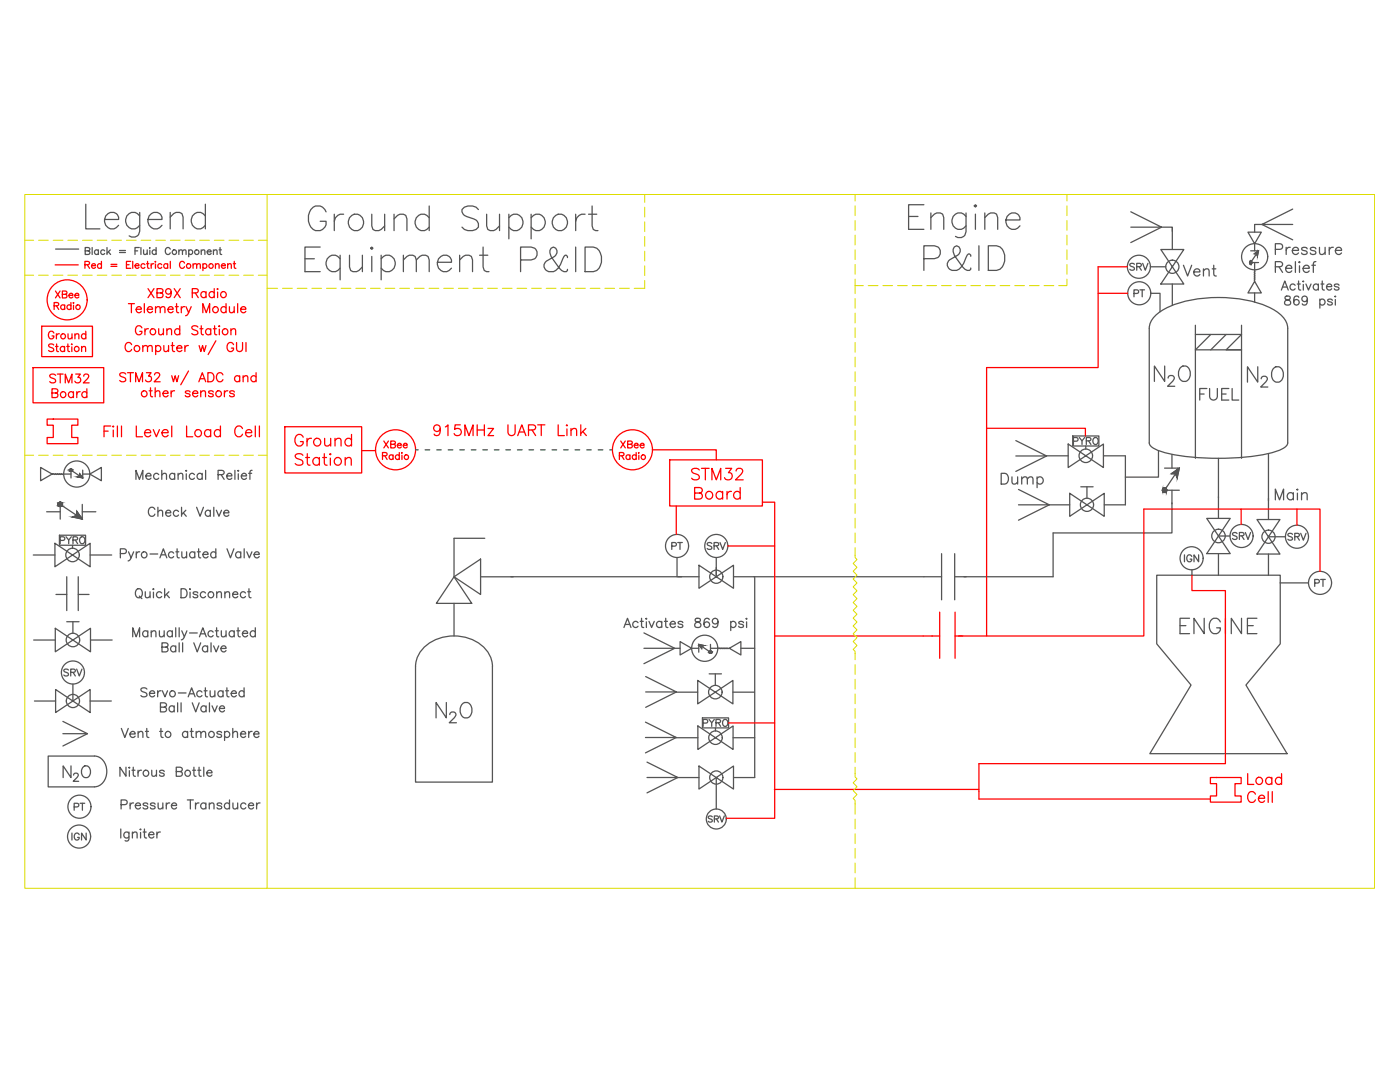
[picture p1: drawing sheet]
<svg xmlns="http://www.w3.org/2000/svg" width="279mm" height="216mm" viewBox="0 0 279 216" stroke-linecap="round" stroke-linejoin="round" font-family="sans-serif">
<defs><g id="words">
<text font-size="11" fill="#dd0" x="15.9" y="48.7">Legend</text>
<text font-size="6.6" fill="#545454" x="234.2" y="127.7">ENGINE</text>
<text font-size="6.2" fill="#545454" x="198.6" y="98.4">Dump</text>
<text font-size="5.7" fill="#545454" x="238.1" y="81.1">FUEL</text>
<g font-size="5.3" fill="#545454">
<text x="234.9" y="56.4">Vent</text>
<text x="253.3" y="100.9">Main</text>
</g>
<text font-size="5.3" fill="#f00" x="85.4" y="88.2">915MHz UART Link</text>
<g font-size="4.4" fill="#545454">
<text x="224.4" y="55">SRV</text>
<text x="225.1" y="60.3">PT</text>
<text x="213.1" y="90">PYRO</text>
<text x="10.9" y="109.7">PYRO</text>
<text x="133" y="110.8">PT</text>
<text x="140.1" y="110.8">SRV</text>
<text x="235.3" y="113.2">IGN</text>
<text x="244.8" y="109">SRV</text>
<text x="255.8" y="109">SRV</text>
<text x="261.1" y="118.2">PT</text>
<text x="11.6" y="136.2">SRV</text>
<text x="139" y="146">PYRO</text>
<text x="13.4" y="163">PT</text>
<text x="13.1" y="169">IGN</text>
</g>
<text font-size="4" fill="#545454" x="140.1" y="165.1">SRV</text>
</g></defs>
<!-- layer: Plumbing -->
<g fill="none" stroke="#545454" stroke-width=".25">
<path d="M11.1 49.7h4.6M60.9 51.6h1.8M63.9 49.3h-3v4.9h3M65.1 42.3a1.71 1.71 0 0 0-1.7-1.3 1.71 1.71 0 0 0-1.6 1.3 2.76 2.76 0 0 0 1.2 3.7 1.67 1.67 0 0 0 2.1-1.8h-1.2M66.7 42.7v3.3M67.9 51.6a1.59 1.59 0 0 0-2.3-.3 1.59 1.59 0 0 0-.3 2.2 1.49 1.49 0 0 0 2.6 0M67.9 50.9v4.9M68.6 42.7a1.57 1.57 0 0 0-1.9 1.5M69.8 43.4a1.59 1.59 0 0 1 2.2-.3 1.59 1.59 0 0 1 .3 2.2 1.59 1.59 0 0 1-2.2 .4 1.59 1.59 0 0 1-.3-2.3zM69.8 50.9v2.4l.2 .7 .4 .2h.7l.5-.2 .7-.7M72.3 50.9v3.3M74.2 42.7v2.4l.2 .7 .5 .2h.7l.5-.2 .7-.7"/>
<path d="M74.2 49.3l.2 .2-.2 .3-.2-.3zM74.2 51.2v3M76.1 51.6a1.61 1.61 0 0 1 2.5-.1 1.61 1.61 0 0 1-.4 2.5 1.44 1.44 0 0 1-2.1-.5M76.1 50.9v4.9M76.8 42.7v3.3M78.6 43.7l.7-.7 .5-.3h.7l.5 .3 .2 .7v2.3M78.6 42.7v3.3M80.5 51.9l.7-.7 .5-.3h.7l.4 .3 .3 .7v2.3M80.5 50.9v3.3M83.1 51.9l.7-.7 .5-.3h.6l.5 .3 .3 .7v2.3M85.7 43.4a1.61 1.61 0 0 0-2.6-.1 1.61 1.61 0 0 0 .5 2.5 1.45 1.45 0 0 0 2.1-.5M85.7 41.1v4.9"/>
<path d="M87.3 52.3h2.8a1.36 1.36 0 0 0-1-1.4 1.36 1.36 0 0 0-1.6 .7 1.6 1.6 0 0 0 .4 2.3 1.6 1.6 0 0 0 2.2-.4M91.7 51.9l.7-.7 .5-.3h.7l.5 .3 .2 .7v2.3M91.7 50.9v3.3M95.5 41.8a2.15 2.15 0 0 0-3.3 0 1.27 1.27 0 0 0 .9 1.4l1.4 .5a1.34 1.34 0 0 1 1 1.6 2.17 2.17 0 0 1-3.3 0M95.7 50.9h1.7M96.4 49.3v4l.2 .7 .5 .2h.5M97.1 42.7v2.4l.3 .7 .4 .2h.7l.5-.2 .7-.7M99.7 42.7v3.3M101.6 43.4a1.62 1.62 0 0 1 2.8 .5 1.62 1.62 0 0 1-1.9 2.1l-.9-.7M101.6 42.7v5M103.9 51.9h2.1a1.29 1.29 0 0 0 1.2-1.3 1.29 1.29 0 0 0-1.2-1.3h-2.1v4.9M106 43.4a1.61 1.61 0 0 1 2.5-.1 1.61 1.61 0 0 1-.4 2.5 1.45 1.45 0 0 1-2.1-.5"/>
<path d="M106 42.7v5M110.4 43.4a1.59 1.59 0 0 1 2.3-.3 1.59 1.59 0 0 1 .3 2.2 1.59 1.59 0 0 1-2.2 .4 1.59 1.59 0 0 1-.4-2.3zM113.2 51.4v-.2l-.2-.3h-.2l-.2 .3a5 5 0 0 1-2.2 3h-.9a1.17 1.17 0 0 1-.9-.9 1.17 1.17 0 0 1 .4-1.2l1.7-.9a1.04 1.04 0 0 0 .5-1 1.04 1.04 0 0 0-.8-.9l-.4 .2a1.84 1.84 0 0 0 .4 2.4l1.7 2.1 .5 .2h.4l.2-.2v-.3M114.9 42.7v3.3M114.9 49.3v4.9M116.8 42.7a1.58 1.58 0 0 0-1.9 1.5M116.8 49.3h1.6a2.04 2.04 0 0 1 1.6 1.9 3 3 0 0 1-.9 2.8l-.7 .2h-1.6zM117.5 42.7h1.6M118.2 41.1v4l.2 .7 .5 .2h.4M181.3 43.2h1.9M184.4 40.9h-3.1v4.9h3.1M184.4 51.6h2.1a1.29 1.29 0 0 0 1.2-1.3 1.29 1.29 0 0 0-1.2-1.3h-2.1v5"/>
<path d="M185.8 43.4l.7-.7 .5-.2h.6l.5 .2 .2 .7v2.4M185.8 42.5v3.3M192.8 42.5v3.7a1.29 1.29 0 0 1-.8 1.2 1.29 1.29 0 0 1-1.3-.2M192.8 43.2a1.59 1.59 0 0 0-2.2-.4 1.59 1.59 0 0 0-.4 2.3 1.49 1.49 0 0 0 2.6 0M193.7 51.1v-.2l-.2-.2h-.2l-.3 .2a5 5 0 0 1-2.1 3.1h-.9a1.18 1.18 0 0 1-.9-.9 1.18 1.18 0 0 1 .4-1.3l1.7-.9a1.03 1.03 0 0 0 .4-1 1.03 1.03 0 0 0-.7-.9l-.4 .3a1.84 1.84 0 0 0 .4 2.3l1.7 2.1 .4 .3h.5l.2-.3v-.2M194.7 40.9l.2 .2-.2 .2-.3-.2zM194.7 42.7v3.1M195.4 49v5M196.5 43.4l.7-.7 .5-.2h.7l.5 .2 .2 .7v2.4M196.5 42.5v3.3M197.2 49h1.7a2.33 2.33 0 0 1 1.6 3.1 2.07 2.07 0 0 1-1.6 1.9h-1.7zM200.8 43.9h2.8a1.35 1.35 0 0 0-1-1.5 1.35 1.35 0 0 0-1.6 .8 1.59 1.59 0 0 0 .3 2.2 1.59 1.59 0 0 0 2.3-.3"/>
<path d="M225.7 42.3l6.1 3h-6.1M229.6 53.2h3.1M229.7 58.5h1.8v3.7M231.7 49.8l4.6 6.9h-4.6l4.6-6.9zM231.7 45.3h2.3v.9M231.8 45.3l-6.1 3.1M234 45.6v4.2M234 56.7v4.2M249.1 46.3h2.6l-1.3 2.3zM249.6 50h1.6M250.3 50.6l.9-.6-.3 1.1-.1-.4zM250.4 52.4l.1 1.7-.2 .2 .2 .2-.2 .2 .2 .2-.2 .2 .2 .2-.2 .2 .2 .2-.2 .2 1.4 2.6h-2.6l1.3-2.4"/>
<path d="M250.4 48.6v1.4M250.4 58.5v1.8M250.8 50.7l-1.2 1.7h1.6M251.8 44.8l6.2 3.1M251.9 44.8h-1.5v1.5M254.5 49.8h1a.56 .56 0 0 0 .5-.6 .56 .56 0 0 0-.5-.6h-1v2.2M254.5 53.2l1.3-.1a.5 .5 0 0 0 0-.8l-1.3-.1v2.2M255.2 53.2l.8 1.2M255.7 57.9l.7-1.8 .7 1.8M256 57.3h.8M256.5 59.2a.36 .36 0 0 0 .2 .6 .64 .64 0 0 1 .7 .2 .64 .64 0 0 1 0 .8l-.6 .1-.3-.2a.67 .67 0 0 1 0-.7 .67 .67 0 0 1 .7-.2 .36 .36 0 0 0 .2-.6zM256.6 53.5h1.2a.66 .66 0 0 0-.9-.5 .66 .66 0 0 0-.2 1 .64 .64 0 0 0 1.1 0"/>
<path d="M256.7 49.4v1.4M257.5 49.4a.68 .68 0 0 0-.8 .6M257.9 50h1.2a.66 .66 0 0 0-.9-.6 .66 .66 0 0 0-.2 1.1 .66 .66 0 0 0 1.1 0M258 41.7l-6.2 3.1h6.2M258.5 56.9a.57 .57 0 0 0-.9-.1 .57 .57 0 0 0 0 .9 .57 .57 0 0 0 .9-.1M258.5 52.2v2.2M258.9 56.7h.6M259.2 56.1v1.4v.3l.4 .1M259.2 59.3a.54 .54 0 0 0-.8-.1 1.03 1.03 0 0 0 .4 1.7 .56 .56 0 0 0 .5-.6 .56 .56 0 0 0-.6-.5 .56 .56 0 0 0-.5 .5M259.3 52.2l.1 .1-.1 .1-.1-.1zM259.3 53v1.4M260 56.2h.2z"/>
<path d="M260.1 53.5h1.2a.66 .66 0 0 0-.9-.5 .66 .66 0 0 0-.2 1 .66 .66 0 0 0 1.1 0M260.1 56.8v1.1M260.6 56.7l.5 1.2 .5-1.2M260.9 49.7a.65 .65 0 0 0-1.1 0v.2a1.17 1.17 0 0 1 1.1 .5v.1a.65 .65 0 0 1-1.1 0M260.9 59.7a.56 .56 0 0 1-.8 .4 .56 .56 0 0 1-.2-.8 .56 .56 0 0 1 .9 0 1.65 1.65 0 0 1-.1 1.5 .53 .53 0 0 1-.8-.2M261.8 52.9h.7M262.6 49.7a.64 .64 0 0 0-1.1 0 1.17 1.17 0 0 0 1 .5l.1 .3a.64 .64 0 0 1-1.1 0M262.6 52.2l-.4 .1-.1 .3v1.8M263.1 56.9a.57 .57 0 0 0-.8-.1 .57 .57 0 0 0 0 .9 .57 .57 0 0 0 .8-.1M263.1 56.7v1.2M263.3 49.4l.1 1.3 .5 .1 .6-.4M263.4 59.9a.58 .58 0 0 1 .9-.1 .58 .58 0 0 1 0 .9 .58 .58 0 0 1-.9-.1"/>
<path d="M263.4 59.7v1.8M263.6 56.7h.6M263.9 56.1v1.4l.1 .3 .3 .1M264.5 49.4v1.4M264.7 57.2h1.1a.55 .55 0 0 0-.8-.5 .55 .55 0 0 0-.2 .9 .53 .53 0 0 0 1 0M265.3 49.4v1.4M265.9 59.9a.55 .55 0 0 0-.9 0v.2l.8 .3 .1 .2a.55 .55 0 0 1-.9 0M266.1 49.4a.68 .68 0 0 0-.8 .6M266.5 59.1v.1zM266.5 59.8v1.1M266.5 50h1.2a.66 .66 0 0 0-.9-.6 .66 .66 0 0 0-.2 1.1 .66 .66 0 0 0 1.1 0M267.2 56.9a.55 .55 0 0 0-.9 0l.1 .2 .7 .3 .1 .2a.53 .53 0 0 1-.9 0"/>
<path d="M230.3 63.3a15.4 15.4 0 0 1 9.5-3.8 24.5 24.5 0 0 1 14.7 2.5 4.7 4.7 0 0 1 2.5 3.5v22.9a2.37 2.37 0 0 1-1.9 1.5 45.2 45.2 0 0 1-17.3 1.3l-3.1-.4a13 13 0 0 1-4.8-1.6l-.4-.4-.1-.4v-22.9l.1-.8zM232.4 73v3.1l-2-3.1v3.1M233.1 75.4l.1-.3 .3-.2 .6 .1a.48 .48 0 0 1 .1 .7l-1.2 1.4h1.4M235.5 73.5a1.14 1.14 0 0 1 1.3-.4 1.14 1.14 0 0 1 .7 1.1 1.35 1.35 0 0 1-.3 1.5 1.35 1.35 0 0 1-1.4 .3 1.92 1.92 0 0 1-.3-2.5zM238.6 66.7h9.2l-3.1 3.1h3.1h-9.2l3-3.1M238.6 64.9v26.6M244.7 66.7l-3.1 3.1M247.8 64.9v26.6M251 73.2v3.1l-2-3.1v3.1M251.7 75.6l.1-.3 .3-.2 .6 .1a.47 .47 0 0 1 .1 .7l-1.2 1.3h1.4M254.1 73.6a1.13 1.13 0 0 1 1.3-.4 1.13 1.13 0 0 1 .7 1.2 1.34 1.34 0 0 1-.3 1.4 1.34 1.34 0 0 1-1.4 .3 1.91 1.91 0 0 1-.3-2.5zM10.4 94.6l-2.3-1.3v2.6l2.6-1.4 .2 .2 .2-.2 .2 .2 .2-.2 .1 .2 .2-.2 .2 .2 .2-.2 .2 .2 1.8-.1"/>
<path d="M15.9 95l-1.7-1.2v1.6M15.9 94.5l.6 .9-1-.2 .4-.2zM16.5 93.8v1.6M16.5 94.6h1.4M17.9 94.6l2.3-1.3v2.6zM27.1 95.7v-1.8l.7 1.8 .7-1.8v1.8M29.1 95h1a.56 .56 0 0 0-.7-.5 .56 .56 0 0 0-.2 .9 .55 .55 0 0 0 .9 0M31.7 94.7a.57 .57 0 0 0-.9-.1 .57 .57 0 0 0 0 .9 .57 .57 0 0 0 .9-.1M32.3 94.8l.4-.4 .4 .1 .1 1.2M32.3 93.9v1.8M34.9 94.7a.57 .57 0 0 0-.9-.1 .57 .57 0 0 0 0 .9 .57 .57 0 0 0 .9-.1M34.9 94.4v1.3"/>
<path d="M35.5 94.8l.5-.4 .4 .1 .1 1.2M35.5 94.4v1.3M37.2 93.9v.1zM37.2 94.5v1.2M38.8 94.7a.57 .57 0 0 0-.8-.1 .57 .57 0 0 0 0 .9 .57 .57 0 0 0 .8-.1M40.4 94.7a.57 .57 0 0 0-.9-.1 .57 .57 0 0 0 0 .9 .57 .57 0 0 0 .9-.1M40.4 94.4v1.3M41 93.9v1.8M43.5 94.7l1.1-.1 .1-.2-.1-.4-.3-.1h-.8v1.8M44.1 94.7l.6 1M45.3 95h1a.56 .56 0 0 0-.8-.5 .56 .56 0 0 0-.2 .9 .55 .55 0 0 0 1 0M46.9 93.9v1.8"/>
<path d="M47.6 93.9v.1zM47.6 94.5v1.2M48.2 95h1a.56 .56 0 0 0-.8-.5 .56 .56 0 0 0-.2 .9 .56 .56 0 0 0 1 0M49.6 94.4h.6M50.3 93.9h-.3l-.1 .3v1.5M202.7 87.9l6.2 3.1h-6.2M203.3 97.7l6.1 3h-6.1M208.9 91h4.3M208.9 91l-6.2 3.1M213.2 88.6l7 4.7v-4.7l-7 4.7zM213.5 98.4l6.9 4.6v-4.6l-6.9 4.6zM215.7 97.1h2.5"/>
<path d="M216.9 97.1v2.3M220.2 91h4.3M224.6 90.9v9.8h-4.2M231.2 89.9v5.3h-6.6M232.4 93.4h3M233.7 94.5l1.7-1.1-.5 1.9-.3-.7zM233.9 90.7v2.7M233.9 97.8v2.7M234.6 94.6l-2.2 3.2h3M243.2 91.5v11.9M253.1 90.5v13.2M6.6 110.7h4.4"/>
<path d="M9.3 102.1h2.7M11 108.4l7 4.7v-4.7l-7 4.7zM11.2 118.6h2.1M13.3 115.1v6.7M15.3 102.8l-3.3-2.2v3M15.3 102l1.1 1.6-1.9-.4 .8-.4zM15.6 115.1v6.7M15.6 118.6h2.2M16.4 100.6v3M16.4 102.1h2.7M18 110.7h4.3M24 110.5h.8a.48 .48 0 0 0 .4-.5 .48 .48 0 0 0-.4-.5h-.8v1.8"/>
<path d="M25.7 110.1l.5 1.2 .5-1.2M26.2 111.3l-.2 .4-.4 .2M27.2 117.7a.67 .67 0 0 1 .8-.2 .67 .67 0 0 1 .4 .7 .79 .79 0 0 1-.2 .8 .79 .79 0 0 1-.8 .2l-.4-.6zM27.2 110.1v1.2M27.8 118.9l.5 .6M27.9 110.1a.57 .57 0 0 0-.7 .5M29 118.1l.1 1.1 .4 .1 .4-.4M29.9 110.5h1.6M29.9 118.1v1.2M30.6 117.5v.1zM30.6 118.2v1.1M30.9 101.6a.67 .67 0 0 0-.7-.4 .67 .67 0 0 0-.6 .7 .75 .75 0 0 0 .2 1 .75 .75 0 0 0 1-.1l.1-.2"/>
<path d="M31.5 102.2l.4-.4 .5 .1 .1 1.1M31.5 101.2v1.8M31.9 111.3l.7-1.8 .7 1.8M32.2 110.7h.8M32.3 118.3a.58 .58 0 0 0-.9-.1 .58 .58 0 0 0 0 .9 .58 .58 0 0 0 .9-.1M32.9 117.5v1.8M33.1 102.3h1a.56 .56 0 0 0-.8-.4 .56 .56 0 0 0-.2 .9 .55 .55 0 0 0 1 0M33.2 118.6l.6 .7M33.7 118.1l-.8 .8M34.7 110.4a.57 .57 0 0 0-.9-.1 .57 .57 0 0 0 0 .8 .57 .57 0 0 0 .9 0M35.1 110.1h.6M35.3 109.5v1.5l.1 .2 .4 .1"/>
<path d="M35.6 102.1a.57 .57 0 0 0-.8-.1 .57 .57 0 0 0 0 .8 .57 .57 0 0 0 .8 0M36.1 117.5h.6a.96 .96 0 0 1 .6 .9 .96 .96 0 0 1-.6 .9h-.6zM36.2 101.2v1.8M36.3 110.1l.1 1.1 .4 .1 .4-.3M36.6 102.3l.6 .7M37.1 101.8l-.9 .9M37.2 110.1v1.2M37.9 117.5v.1zM37.9 118.2v1.1M38.9 110.4a.58 .58 0 0 0-.9-.1 .58 .58 0 0 0 0 .8 .58 .58 0 0 0 .9 0M38.9 110.1v1.2M39.2 101.2l.7 1.8 .7-1.8"/>
<path d="M39.4 110.1h.6M39.5 118.3a.55 .55 0 0 0-1 0l.3 .3 .6 .2 .1 .2a.55 .55 0 0 1-1 0M39.6 109.5v1.5l.1 .2 .4 .1M40.5 110.6h1a.55 .55 0 0 0-.8-.4 .55 .55 0 0 0-.1 .9 .53 .53 0 0 0 .9 0M41 118.3a.58 .58 0 0 0-.8-.1 .58 .58 0 0 0 0 .9 .58 .58 0 0 0 .8-.1M42 102.1a.57 .57 0 0 0-.9-.1 .57 .57 0 0 0 0 .8 .57 .57 0 0 0 .9 0M42 101.8v1.2M42.7 101.2v1.8M43.1 110.4a.57 .57 0 0 0-.9-.1 .57 .57 0 0 0 0 .8 .57 .57 0 0 0 .9 0M43.1 109.5v1.8M43.2 101.8l.5 1.2 .5-1.2M43.3 118.4l.4-.3 .4 .1 .1 1.1"/>
<path d="M43.3 118.1v1.2M44.6 102.3h1.1a.56 .56 0 0 0-.8-.4 .56 .56 0 0 0-.2 .9 .55 .55 0 0 0 1 0M44.9 118.4l.4-.3 .4 .1 .1 1.1M44.9 118.1v1.2M45.3 109.5l.7 1.8 .7-1.8M46.4 118.6h1.1a.55 .55 0 0 0-.8-.5 .55 .55 0 0 0-.2 .9 .55 .55 0 0 0 1 0M48 110.4a.57 .57 0 0 0-.8-.1 .57 .57 0 0 0 0 .8 .57 .57 0 0 0 .8 0M48 110.1v1.2M48.7 109.5v1.8M49 118.3a.57 .57 0 0 0-.8 0 .57 .57 0 0 0 0 .8 .57 .57 0 0 0 .8-.1M49.3 110.1l.5 1.2 .5-1.2M49.4 118.1h.6"/>
<path d="M49.7 117.5v1.4l.1 .3 .3 .1M50.7 110.6h1a.55 .55 0 0 0-.7-.4 .55 .55 0 0 0-.2 .9 .53 .53 0 0 0 .9 0M90.6 115.1l3.5 5.3h-7zM90.6 115.1l5.3-3.5v7zM96.7 107.4h-6.1v7.7M135.1 111.3v3.8M139.5 112.8l6.9 4.6v-4.6l-6.9 4.6zM139.5 115.1h-43.6M142.9 111.3v3.8M146.4 115.1h41.5M150.6 115.2v39.9M187.9 110.5v9.2"/>
<path d="M190.5 110.5v9.2M209.3 100.7h4.2M209.4 100.7l-6.1 3.1M230.9 114.8h24.6v13.7l-6.8 8.2 8.2 13.7h-27.4l8.2-13.7-6.8-8.2zM233.9 100.4v5.9h-23.7v8.8h-19.7M240.8 103.4l4.7 7.1h-4.7l4.7-7.1zM243.2 110.5v4.3M243.2 107h2.3M250.9 103.7l4.5 6.9h-4.5l4.5-6.9zM253.1 110.6v4.2M253.1 107.1h3.4M255.5 116.3h5.6"/>
<path d="M6.7 127.7h4.3M6.9 139.9h4.2M11 125.4l7.1 4.7v-4.7l-7.1 4.7zM11.1 137.6v4.6l6.9-4.6v4.6zM13.3 124.1h2.5M14.5 124.1v2.3M14.5 136.5v3.4M18 139.9h4.2M18.1 127.7h4.3M26.5 127.1v-1.8l.7 1.8 .7-1.8v1.8M29.3 137.5a.69 .69 0 0 0-1.2 .2l.2 .2 .8 .4 .2 .5a.8 .8 0 0 1-1.2 0M29.5 126.1a.57 .57 0 0 0-.9-.1 .57 .57 0 0 0 0 .9 .57 .57 0 0 0 .9-.1"/>
<path d="M29.5 125.9v1.2M29.8 138.4h1.1a.56 .56 0 0 0-.8-.5 .56 .56 0 0 0-.2 .9 .55 .55 0 0 0 1 0M30.2 126.2l.4-.3 .4 .1 .1 1.1M30.2 125.9v1.2M31.5 137.8v1.2M31.8 125.9l.1 1.1 .4 .1 .5-.4M32.1 137.8a.59 .59 0 0 0-.6 .6M32.3 129.1h.8l.4-.3a.45 .45 0 0 0-.4-.5h-.8v1.8h.8a.48 .48 0 0 0 .5-.5 .48 .48 0 0 0-.5-.5M32.4 137.8l.5 1.2 .5-1.2M32.8 125.9v1.2M34.4 126.1a.58 .58 0 0 0-.9-.1 .58 .58 0 0 0 0 .9 .58 .58 0 0 0 .9-.1M34.4 125.9v1.2"/>
<path d="M35.1 129.1a.57 .57 0 0 0-.9-.1 .57 .57 0 0 0 0 .9 .57 .57 0 0 0 .9-.1M35.1 125.3v1.8M35.1 128.9v1.2M35.6 138.3h1.5M35.8 125.3v1.8M35.8 128.3v1.8M36.3 125.9l.5 1.2 .5-1.2M36.4 128.3v1.8M36.8 127.1l-.4 .5-.2 .1M37.6 139l.6-1.8 .7 1.8M37.8 138.4h.9M37.8 126.3h1.6"/>
<path d="M38.7 128.3l.7 1.8 .7-1.8M39.8 127.1l.7-1.8 .7 1.8M40.1 126.5h.8M40.3 138.1a.58 .58 0 0 0-.8-.1 .58 .58 0 0 0 0 .9 .58 .58 0 0 0 .8-.1M40.7 137.8h.6M41 137.2v1.5l.1 .3h.3M41.4 129.1a.58 .58 0 0 0-.8-.1 .58 .58 0 0 0 0 .9 .58 .58 0 0 0 .8-.1M41.4 128.9v1.2M41.9 137.8l.1 1.2h.4l.5-.3M42.1 128.3v1.8M42.5 126.1a.57 .57 0 0 0-.8-.1 .57 .57 0 0 0 0 .9 .57 .57 0 0 0 .8-.1M42.6 128.9l.5 1.2 .6-1.2"/>
<path d="M42.9 137.8v1.2M43 125.9h.6M43.2 125.3v1.4l.1 .3 .4 .1M44.1 129.4h1a.55 .55 0 0 0-.8-.5 .55 .55 0 0 0-.1 .9 .54 .54 0 0 0 .9 0M44.2 125.9l.1 1.1 .4 .1 .4-.4M44.5 138.1a.57 .57 0 0 0-.8-.1 .57 .57 0 0 0 0 .9 .57 .57 0 0 0 .8-.1M44.5 137.8v1.2M45 137.8h.6M45.1 125.9v1.2M45.3 137.2v1.5l.1 .3h.3M46.1 138.4h1.1a.56 .56 0 0 0-.8-.5 .56 .56 0 0 0-.2 .9 .55 .55 0 0 0 1 0M46.7 126.1a.57 .57 0 0 0-.8-.1 .57 .57 0 0 0 0 .9 .57 .57 0 0 0 .8-.1"/>
<path d="M46.7 125.9v1.2M47.3 125.9h.6M47.5 125.3v1.4l.1 .3 .3 .1M48.4 126.4h1a.55 .55 0 0 0-.8-.5 .55 .55 0 0 0-.1 .9 .53 .53 0 0 0 .9 0M48.7 138.1a.57 .57 0 0 0-.8-.1 .57 .57 0 0 0 0 .9 .57 .57 0 0 0 .8-.1M48.7 137.2v1.8M51 126.1a.57 .57 0 0 0-.9-.1 .57 .57 0 0 0 0 .9 .57 .57 0 0 0 .9-.1M51 125.3v1.8M82.9 133v23.1h15.4v-23.1M82.9 133a6.4 6.4 0 0 1 5.5-5.8 8.4 8.4 0 0 1 9.2 3.2l.6 1.7 .1 .9M90.6 120.4v6.5M124.5 125.2l.7-1.8 .7 1.8"/>
<path d="M124.8 124.6h.9M127.3 124.2a.59 .59 0 0 0-.8 0 .59 .59 0 0 0 0 .8 .59 .59 0 0 0 .8 0M127.8 124h.6M128 123.4v1.5l.1 .2 .4 .1M128.5 126.3l6.2 3.1h1M128.5 129.4h6.2l-6.2 3M128.9 135l6.1 3.1h-6.1M129 123.4v.1zM129 124.1v1.1M129.5 124l.5 1.2 .6-1.2M132.1 124.2a.59 .59 0 0 0-.9 0 .59 .59 0 0 0 0 .8 .59 .59 0 0 0 .9 0M132.1 124v1.2"/>
<path d="M132.6 124h.6M132.9 123.4v1.5v.2l.4 .1M133.7 124.5h1.1a.57 .57 0 0 0-.8-.5 .57 .57 0 0 0-.2 1 .56 .56 0 0 0 1 0M134.9 138.1h4.3M135 138.1l-6.1 3M135.7 128l2.3 1.4-2.3 1.3zM136.3 124.2a.55 .55 0 0 0-1 0l.1 .2 .8 .3 .1 .3a.56 .56 0 0 1-1 0M138 129.4h1.5M138.8 123.5a.37 .37 0 0 0 .2 .6 .66 .66 0 0 1 .7 .2 .66 .66 0 0 1 0 .8l-.6 .1a.53 .53 0 0 1-.5-.6 .53 .53 0 0 1 .6-.4l.3-.1a.38 .38 0 0 0 .2-.6zM139.2 135.8l7.1 4.7v-4.7l-7.1 4.7zM139.5 128.6l1 .2-.4 .2-.1 .4zM139.5 128.6v1.5"/>
<path d="M141.5 134.5h2.5M141.5 123.6a.53 .53 0 0 0-.7-.1 1.1 1.1 0 0 0 .2 1.7 .57 .57 0 0 0 .6-.5 .57 .57 0 0 0-.5-.6 .57 .57 0 0 0-.6 .5M141.8 128.6v1.5l-1.7-1.1M141.8 129.4h1.4M142.8 134.5v2.3M143.3 129.4l.2-.1 .2 .2 .2-.2 .2 .2 .2-.2 .2 .2 .2-.2 .2 .2 .2-.2 .2 .2 2.6-1.5v2.7l-2.4-1.3M143.3 124a.57 .57 0 0 1-.8 .5 .57 .57 0 0 1-.2-.9 .57 .57 0 0 1 .9 0 1.66 1.66 0 0 1-.2 1.5 .56 .56 0 0 1-.8-.1M145.8 124.2a.59 .59 0 0 1 .9 0 .59 .59 0 0 1 0 .8 .59 .59 0 0 1-.9 0M145.8 124v1.8M146.3 138.1h4.3M147.9 129.4h2.7M148.4 124.2a.56 .56 0 0 0-1 0l.1 .2 .8 .3 .1 .3a.58 .58 0 0 1-1 0"/>
<path d="M149 123.4v.1zM149 124.1v1.1M9.6 150.9h9.2a3 3 0 0 1 2.3 4.4 2.56 2.56 0 0 1-2.3 1.7h-9.2zM12.5 143.9l5 2.5h-5M14.2 152.8v2.4l-1.6-2.4v2.4M14.7 154.7l.3-.4h.5l.1 .3-.2 .5-.8 .8h1.1M16.7 152.9a1.07 1.07 0 0 1 1.3 .4 1.07 1.07 0 0 1-.1 1.3 .86 .86 0 0 1-.9 .6 .86 .86 0 0 1-.7-.9 1.42 1.42 0 0 1 .4-1.4zM17.5 146.4l-5 2.5M24.2 145.4l.7 1.8 .7-1.8M25.1 153.1v1.8l-1.2-1.8v1.8M25.8 153.1v.2zM25.8 153.8v1.1"/>
<path d="M25.9 146.5h1.1a.56 .56 0 0 0-.8-.5 .56 .56 0 0 0-.2 .9 .56 .56 0 0 0 1 0M26.3 153.7h.6M26.6 153.1v1.4l.1 .3 .3 .1M27.5 153.7v1.2M27.6 146.3l.4-.4 .4 .1 .1 1.2M27.6 145.9v1.3M28.2 153.7a.57 .57 0 0 0-.7 .5M29 145.9h.6M29.3 145.4v1.4l.1 .3 .3 .1M30.3 153.7l.1 1.1 .4 .1 .4-.4M31.2 153.7v1.2M31.9 145.9h.6"/>
<path d="M32 141.1l1-.1 .2-.2-.1-.4-.3-.2h-.8v1.8h.8a.47 .47 0 0 0 .4-.4 .47 .47 0 0 0-.4-.5M32.1 145.4v1.4l.1 .3 .4 .1M32.8 154a.53 .53 0 0 0-1 0l.3 .2 .6 .2 .1 .2a.53 .53 0 0 1-1 0M34.8 141.1a.57 .57 0 0 0-.9-.1 .57 .57 0 0 0 0 .9 .57 .57 0 0 0 .9-.1M34.8 140.8v1.2M35.2 154l1-.1 .2-.3-.1-.3-.4-.2h-.7v1.8h.7l.4-.2 .1-.4-.5-.3M35.5 140.2v1.8M36.1 140.2v1.8M37.4 159.6h1.2M37.4 146.2a.57 .57 0 0 0-.8-.1 .57 .57 0 0 0 0 .9 .57 .57 0 0 0 .8-.1M37.4 145.9v1.3M38 145.9h.6"/>
<path d="M38 159.6v1.8M38.2 145.4v1.4l.1 .3 .3 .1M38.4 140.2l.7 1.8 .6-1.8M38.4 153.7h.6M38.7 153.1v1.4l.1 .3 .3 .1M39.2 146.3l.4-.4 .4 .1 .1 1.2M39.2 145.9v1.3M39.5 153.7h.6M39.7 153.1v1.4l.1 .3 .4 .1M40.1 146.3l.4-.4 .5 .1v1.2M40.7 153.1v1.8M41.1 141.1a.58 .58 0 0 0-.8-.1 .58 .58 0 0 0 0 .9 .58 .58 0 0 0 .8-.1"/>
<path d="M41.1 140.8v1.2M41.3 154.2h1a.56 .56 0 0 0-.8-.5 .56 .56 0 0 0-.1 .9 .55 .55 0 0 0 .9 0M41.8 140.2v1.8M42.3 140.8l.5 1.2 .5-1.2M43.8 141.4h1a.55 .55 0 0 0-.8-.5 .55 .55 0 0 0-.1 .9 .54 .54 0 0 0 .9 0M44.2 146.2a.55 .55 0 0 0-.9 0l.2 .3 .6 .1 .1 .3a.56 .56 0 0 1-.9 0M44.8 146.2a.58 .58 0 0 1 .9-.1 .58 .58 0 0 1 0 .9 .58 .58 0 0 1-.9-.1M44.8 145.9v1.9M45.8 159.6v1.8M46.5 146.3l.4-.4 .4 .1 .1 1.2M46.5 145.4v1.8M48 146.5h1a.56 .56 0 0 0-.8-.5 .56 .56 0 0 0-.1 .9 .55 .55 0 0 0 .9 0"/>
<path d="M49.6 145.9v1.3M50.3 145.9a.59 .59 0 0 0-.7 .6M50.7 146.5h1a.56 .56 0 0 0-.8-.5 .56 .56 0 0 0-.2 .9 .55 .55 0 0 0 1 0M89.1 140.2v3l-2.1-3v3M89.8 142.6l.1-.3 .3-.2 .6 .1a.48 .48 0 0 1 .1 .7l-1.2 1.3h1.4M92.4 140.3a1.17 1.17 0 0 1 1.8 1.1 1.35 1.35 0 0 1-.3 1.4 1.35 1.35 0 0 1-1.5 .3 1.88 1.88 0 0 1 0-2.8zM128.8 144.1l6.2 3.1h-6.2M129.1 152.1l6.2 3h-6.2M135.3 155.1l-6.2 3.1M135.3 155.2h4.2M139.3 144.9l7 4.6v-4.6l-7 4.6zM139.3 147.2h-4.3l-6.2 3"/>
<path d="M139.5 152.9l6.9 4.5v-4.5l-6.9 4.5zM142.9 155.1v6.3M146.3 147.2h4.3M146.4 155.2h4.2M24.1 165.4v1.8M24.2 160.6h.7a.47 .47 0 0 0 .5-.5 .47 .47 0 0 0-.5-.5h-.7v1.8M25.7 166v1.4a.47 .47 0 0 1-.2 .4 .47 .47 0 0 1-.5-.1M25.7 166.3a.57 .57 0 0 0-.8-.1 .57 .57 0 0 0 0 .8 .57 .57 0 0 0 .8 0M26 160.2v1.2M26.4 166.4l.5-.4 .4 .1 .1 1.1M26.4 166v1.2M26.7 160.2a.59 .59 0 0 0-.7 .5"/>
<path d="M27 160.7h1a.55 .55 0 0 0-.8-.4 .55 .55 0 0 0-.1 .9 .55 .55 0 0 0 .9 0M28.1 165.4v.2zM28.1 166.1v1.1M28.6 166h.6M28.8 165.4v1.5l.1 .2 .4 .1M29.5 160.5a.55 .55 0 0 0-.9 0l.2 .2 .6 .2 .1 .3a.55 .55 0 0 1-.9 0M29.7 166.5h1a.56 .56 0 0 0-.8-.4 .56 .56 0 0 0-.1 .9 .56 .56 0 0 0 .9 0M31 160.5a.55 .55 0 0 0-1 0l.3 .2 .6 .2 .1 .3a.55 .55 0 0 1-1 0M31.3 166v1.2M31.6 160.2v1.1l.5 .1 .4-.3M32 166a.59 .59 0 0 0-.7 .5M32.5 160.2v1.2"/>
<path d="M33.2 160.2v1.2M33.9 160.2a.58 .58 0 0 0-.7 .5M34.2 160.7h1a.55 .55 0 0 0-.7-.4 .55 .55 0 0 0-.2 .9 .55 .55 0 0 0 .9 0M39 160.2v1.2M39.7 160.2a.58 .58 0 0 0-.7 .5M41.1 160.5a.58 .58 0 0 0-.9-.1 .58 .58 0 0 0 0 .8 .58 .58 0 0 0 .9 0M41.1 160.2v1.2M41.8 160.6l.4-.4 .4 .1 .1 1.1M41.8 160.2v1.2M44.3 160.5a.55 .55 0 0 0-1 0l.3 .2 .6 .2 .1 .3a.55 .55 0 0 1-1 0M45.8 160.5a.57 .57 0 0 0-.8-.1 .57 .57 0 0 0 0 .8 .57 .57 0 0 0 .8 0M46.5 160.2l.1 1.1 .4 .1 .4-.3"/>
<path d="M47.4 160.2v1.2M49.1 160.5a.57 .57 0 0 0-.9-.1 .57 .57 0 0 0 0 .8 .57 .57 0 0 0 .9 0M49.6 160.7h1a.55 .55 0 0 0-.8-.4 .55 .55 0 0 0-.1 .9 .55 .55 0 0 0 .9 0M51.2 160.2v1.2M51.9 160.2a.58 .58 0 0 0-.7 .5"/>
<circle cx="234" cy="53.2" r="1.32"/>
<circle cx="249.6" cy="52.4" r=".24"/>
<circle cx="250.4" cy="51.2" r="2.61"/>
<circle cx="14.2" cy="93.8" r=".24"/>
<circle cx="15.3" cy="94.6" r="2.61"/>
<circle cx="216.7" cy="90.9" r="1.35"/>
<circle cx="232.4" cy="97.8" r=".44"/>
<circle cx="12" cy="100.6" r=".44"/>
<circle cx="14.5" cy="110.7" r="1.35"/>
<circle cx="28.8" cy="110.7" r=".59"/>
<circle cx="42.1" cy="118.7" r=".59"/>
<circle cx="143" cy="115.1" r="1.32"/>
<circle cx="216.9" cy="100.7" r="1.32"/>
<circle cx="243.2" cy="107" r="1.35"/>
<circle cx="253.2" cy="107.1" r="1.32"/>
<circle cx="14.6" cy="127.7" r="1.35"/>
<circle cx="14.6" cy="139.9" r="1.32"/>
<circle cx="34.4" cy="138.4" r=".6"/>
<circle cx="140.6" cy="129.4" r="2.61"/>
<circle cx="141.8" cy="130.1" r=".24"/>
<circle cx="142.8" cy="138.1" r="1.35"/>
<circle cx="29.1" cy="154.3" r=".59"/>
<circle cx="33.5" cy="146.5" r=".6"/>
<circle cx="37.5" cy="154.3" r=".59"/>
<circle cx="42.2" cy="146.5" r=".6"/>
<circle cx="142.8" cy="147.2" r="1.35"/>
<circle cx="143" cy="155.1" r="1.32"/>
</g>
<!-- layer: GSE Electronics -->
<g fill="none" stroke="#f00" stroke-width=".25">
<path d="M11 52.9h4.6M11.1 58.1l.9 1.3M12 58.1l-.9 1.3M12.4 58.7h.8l.1-.5-.9-.1v1.3l.9-.1 .1-.3-.4-.3M13.8 58.9h.7a.43 .43 0 0 0-.6-.3 .43 .43 0 0 0-.1 .7l.3 .1 .4-.1M14.9 58.9h.8a.44 .44 0 0 0-.4-.3 .44 .44 0 0 0-.4 .4 .44 .44 0 0 0 .4 .4l.4-.1M17 52.8l.7-.1 .1-.4-.8-.1v1.3M17.4 52.8l.5 .7M18.3 53h.8a.44 .44 0 0 0-.5-.3 .44 .44 0 0 0-.4 .4 .44 .44 0 0 0 .4 .4l.5-.2M20.2 52.8a.44 .44 0 0 0-.6 0 .44 .44 0 0 0 0 .6 .44 .44 0 0 0 .6-.1M20.2 52.2v1.3M22.1 52.7h1.2"/>
<path d="M22.1 53.1h1.2M25.2 52.8h.6M26.1 52.2h-.9v1.3h.9M26.5 52.2v1.3M27 53h.7a.44 .44 0 0 0-.4-.3 .44 .44 0 0 0-.4 .4 .44 .44 0 0 0 .4 .4l.4-.2M28.9 52.8a.44 .44 0 0 0-.6 0 .44 .44 0 0 0 0 .6 .44 .44 0 0 0 .6-.1M29.2 52.6h.5M29.4 52.2v1.1l.1 .2h.3M29.5 57.6l1.2 1.8M30.2 52.6v.9M30.7 52.6l-.3 .1-.2 .3M30.7 57.6l-1.2 1.8"/>
<path d="M31 52.7v.8M31.3 58.5l1.1-.1 .1-.3-.1-.3-.3-.2h-.8v1.8h.8a.47 .47 0 0 0 .4-.5 .47 .47 0 0 0-.4-.4M32.3 52.8a.44 .44 0 0 0-.7 0 .44 .44 0 0 0 0 .6 .44 .44 0 0 0 .7-.1M33.5 52.8a.44 .44 0 0 0-.7 0 .44 .44 0 0 0 0 .6 .44 .44 0 0 0 .7-.1M33.5 52.6v.9M34 52.2v1.3M34.2 58.2a.56 .56 0 0 1-.8 .5 .56 .56 0 0 1-.2-.9 .56 .56 0 0 1 .9 0 .96 .96 0 0 1-.6 1.6l-.4-.3M34.8 57.6l1.2 1.8M36 57.6l-1.2 1.8M36.8 52.5a.5 .5 0 0 0-.6-.3 .5 .5 0 0 0-.4 .5v.3a.51 .51 0 0 0 .4 .5 .51 .51 0 0 0 .6-.3M38.4 58.5l1-.1 .2-.3-.1-.3-.4-.2h-.7v1.8M38.5 52.9l.4-.3 .3 .1 .1 .8"/>
<path d="M38.5 52.6v.9M39 58.5l.6 .9M39.3 52.9l.3-.3 .3 .1 .1 .8M40.5 52.8a.44 .44 0 0 1 .7 0 .44 .44 0 0 1 0 .6 .44 .44 0 0 1-.7-.1M40.5 52.6v1.4M41.1 58.5a.57 .57 0 0 0-.8-.1 .57 .57 0 0 0 0 .8 .57 .57 0 0 0 .8-.1M41.1 58.2v1.2M42.8 58.5a.58 .58 0 0 0-.9-.1 .58 .58 0 0 0 0 .8 .58 .58 0 0 0 .9-.1M42.8 57.6v1.8M43 52.9l.3-.3 .4 .1v.8M43 52.6v.9M43.3 57.7h.2z"/>
<path d="M43.4 58.3v1.1M44.2 53h.8a.44 .44 0 0 0-.5-.3 .44 .44 0 0 0-.4 .4 .44 .44 0 0 0 .4 .4l.5-.2M45.4 52.9l.4-.3 .3 .1 .1 .8M45.4 52.6v.9M46.6 52.6h.4M46.8 52.2v1.1v.2h.3M219.2 58.5h5.9M225 53.2h-5.8v20.1h-22.3v53.6M6.6 73.4h14.1v7h-14.1zM8.3 65.1h10.2v6.1h-10.2zM10.4 78.4l1-.1 .2-.2-.1-.4-.4-.1h-.7v1.7h.7a.46 .46 0 0 0 .5-.4 .46 .46 0 0 0-.5-.5M10.7 68.8a.58 .58 0 0 0-1 .2l.1 .2 .8 .4 .1 .3a.68 .68 0 0 1-1 0"/>
<path d="M10.7 66.5a.56 .56 0 0 0-.6-.4 .56 .56 0 0 0-.4 .6v.3a.54 .54 0 0 0 .5 .6 .54 .54 0 0 0 .5-.6h-.3M10.8 61h.8l.1-.4-.3-.2h-.6v1.4M11.1 69.1h.5M11.1 74.9a.66 .66 0 0 0-.6-.3 .66 .66 0 0 0-.6 .5l.2 .2 .8 .3a.4 .4 0 0 1 0 .7 .8 .8 0 0 1-1-.2M11.3 61l.4 .8M11.3 66.6v1M11.3 68.6v1.3l.1 .2h.3M11.4 74.6h1.2M11.8 66.6a.5 .5 0 0 0-.5 .4M12 74.6v1.8M12.9 69.4a.49 .49 0 0 0-.7-.1 .49 .49 0 0 0 0 .7 .49 .49 0 0 0 .7-.1M12.9 69.1v1"/>
<path d="M12.9 61a.44 .44 0 0 0-.6 0 .44 .44 0 0 0 0 .6 .44 .44 0 0 0 .6 0M12.9 60.8v1M13 76.4v-1.8l.7 1.8 .7-1.8v1.8M13.3 69.1h.5M13.5 68.6v1.3l.1 .2h.3M13.6 66.6v.9l.4 .1 .4-.3M14.2 61a.44 .44 0 0 0-.7 0 .44 .44 0 0 0 0 .6 .44 .44 0 0 0 .7 0M14.2 60.4v1.4M14.3 68.7h.1zM14.3 69.2v.9M14.4 66.6v1M14.7 78.4a.56 .56 0 0 0-.9-.1 .56 .56 0 0 0 0 .9 .56 .56 0 0 0 .9-.1"/>
<path d="M14.7 78.2v1.1M14.7 60.4v.1zM14.7 60.9v.9M15 66.9l.3-.3 .4 .1v.9M15 66.6v1M15.1 74.6h.9l-.5 .7a.59 .59 0 0 1 .5 1 .59 .59 0 0 1-1.1-.2M15.3 78.2v1.1M16 78.2a.57 .57 0 0 0-.7 .5M16.3 69.4l.4-.3 .3 .1 .1 .9M16.3 69.1v1M16.7 75.1l.3-.5 .6 .2a.57 .57 0 0 1-.1 .8l-.9 .8h1.2M17.1 66.8a.48 .48 0 0 0-.7 0 .48 .48 0 0 0 0 .7 .48 .48 0 0 0 .7-.1"/>
<path d="M17.1 66.1v1.5M17.3 78.4a.56 .56 0 0 0-.8-.1 .56 .56 0 0 0 0 .9 .56 .56 0 0 0 .8-.1M17.3 77.6v1.7M25.1 74.6a.67 .67 0 0 0-.7-.3 .67 .67 0 0 0-.5 .5l.2 .3 .8 .3 .2 .5a.77 .77 0 0 1-1.2 0M25.4 74.4h1.2M25.6 60.6h1.2M26 74.4v1.8M26.2 60.6v1.8M26.3 68.8a.67 .67 0 0 0-.8-.5 .67 .67 0 0 0-.5 .7 .75 .75 0 0 0 .2 1 .75 .75 0 0 0 1-.1l.1-.2M27.1 76.2v-1.8l.7 1.8 .6-1.8v1.8M27.2 61.7h1a.55 .55 0 0 0-.8-.5 .55 .55 0 0 0-.1 .9 .53 .53 0 0 0 .9 0M28.3 65.4a.66 .66 0 0 0-.7-.4 .66 .66 0 0 0-.6 .7v.4a.64 .64 0 0 0 .7 .7 .64 .64 0 0 0 .6-.7h-.4"/>
<path d="M28.5 69.3l.4-.3h.5v1.1M28.5 69v1.1M28.8 60.6v1.8M28.9 65.6v1.2M29.2 74.4h1l-.6 .7a.6 .6 0 0 1 .5 .9 .6 .6 0 0 1-1.1-.2M29.4 61.7h1a.55 .55 0 0 0-.7-.5 .55 .55 0 0 0-.2 .9 .53 .53 0 0 0 .9 0M29.4 69.3l.5-.3h.4l.1 1.1M29.6 65.6a.59 .59 0 0 0-.7 .5M29.8 78h.6M30 77.4v1.4l.1 .3 .4 .1M30.8 74.8l.4-.4 .6 .1a.57 .57 0 0 1-.2 .8l-.8 .9h1.2M31 78.3l.4-.3 .4 .1 .1 1.1"/>
<path d="M31 77.4v1.8M31 61.5l.5-.3 .4 .1 .1 1.1M31 61.2v1.2M31.1 69.2a.57 .57 0 0 1 .8-.1 .57 .57 0 0 1 0 .9 .57 .57 0 0 1-.8-.1M31.1 69v1.7M31.7 65.6l.1 1.1 .4 .1 .4-.3M32 61.5l.4-.3 .4 .1 .1 1.1M32.5 78.5h1a.55 .55 0 0 0-.7-.5 .55 .55 0 0 0-.2 .9 .55 .55 0 0 0 .9 0M32.6 65.6v1.2M32.7 69l.1 1.1h.4l.4-.3M33.3 65.9l.4-.3 .5 .1v1.1M33.3 65.6v1.2"/>
<path d="M33.5 61.7h1.1a.55 .55 0 0 0-.8-.5 .55 .55 0 0 0-.2 .9 .53 .53 0 0 0 1 0M33.6 69v1.1M34.1 78v1.2M34.2 69h.6M34.3 75l.3 1.2 .4-1.2 .3 1.2 .4-1.2M34.4 68.3v1.5l.1 .3h.3M34.8 78a.57 .57 0 0 0-.7 .5M35 61.2h.6M35.2 60.6v1.5l.1 .2 .4 .1M35.3 69.5h1a.56 .56 0 0 0-.8-.5 .56 .56 0 0 0-.1 .9 .56 .56 0 0 0 .9 0M35.9 65.9a.57 .57 0 0 0-.9-.1 .57 .57 0 0 0 0 .8 .57 .57 0 0 0 .9-.1M35.9 65v1.8"/>
<path d="M36.2 61.2v1.2M36.9 61.2a.57 .57 0 0 0-.7 .5M36.9 69v1.1M37.1 61.2l.5 1.2 .6-1.2M37.6 69a.59 .59 0 0 0-.7 .5M37.6 74l-1.5 2.8M37.6 62.4l-.3 .5-.3 .1M37.9 78.2a.56 .56 0 0 0-.9 0l.2 .3 .6 .2 .1 .2a.56 .56 0 0 1-.9 0M38.4 78.5h1.1a.56 .56 0 0 0-.8-.5 .56 .56 0 0 0-.2 .9 .56 .56 0 0 0 1 0M39.5 65.3a.69 .69 0 0 0-1.2 .1l.1 .3 .9 .3 .2 .5a.8 .8 0 0 1-1.2 0M39.7 76.2l.7-1.8 .7 1.8M39.7 69l.4 1.1 .3-1.1 .4 1.1 .3-1.1"/>
<path d="M39.9 65.6h.6M39.9 75.6h.9M40.1 78.3l.4-.3 .4 .1 .1 1.1M40.1 78v1.2M40.2 65v1.5l.1 .2 .3 .1M40.5 62.4v-1.8l.7 1.8 .6-1.8v1.8M41.5 74.4h.6a.97 .97 0 0 1 .6 .9 .97 .97 0 0 1-.6 .9h-.6zM42.1 65.9a.57 .57 0 0 0-.9-.1 .57 .57 0 0 0 0 .8 .57 .57 0 0 0 .9-.1M42.1 65.6v1.2M42.6 78.2a.56 .56 0 0 0-1 0l.3 .3 .6 .2 .1 .2a.56 .56 0 0 1-1 0M42.6 65.6h.6M42.8 65v1.5l.1 .2 .4 .1"/>
<path d="M43.1 68l-1.6 2.7M43.8 65v.2zM43.8 65.7v1.1M44.5 74.8a.66 .66 0 0 0-.8-.4 .66 .66 0 0 0-.5 .7v.4a.66 .66 0 0 0 .5 .7 .66 .66 0 0 0 .8-.5M44.8 78v1.2M45.1 61.5a.58 .58 0 0 0-.8-.1 .58 .58 0 0 0 0 .8 .58 .58 0 0 0 .8-.1M45.1 60.6v1.8M45.5 78a.59 .59 0 0 0-.7 .5M45.8 61.2l.1 1.1 .4 .1 .4-.3M46.1 65.9l.4-.3 .4 .1 .1 1.1M46.1 65.6v1.2M46.6 68.8a.67 .67 0 0 0-.8-.5 .67 .67 0 0 0-.5 .7 .75 .75 0 0 0 .2 1 .75 .75 0 0 0 1-.1l.1-.4h-.4"/>
<path d="M46.7 61.2v1.2M46.8 78.2a.55 .55 0 0 0-1 0l.3 .3 .6 .2 .1 .2a.55 .55 0 0 1-1 0M47.2 68.3v1.3a.6 .6 0 0 0 .6 .6 .6 .6 0 0 0 .6-.6v-1.3M47.4 60.6v1.8M47.8 75.2a.57 .57 0 0 0-.8-.1 .57 .57 0 0 0 0 .9 .57 .57 0 0 0 .8-.1M47.8 75v1.2M48 61.7h1.1a.56 .56 0 0 0-.8-.5 .56 .56 0 0 0-.2 .9 .55 .55 0 0 0 1 0M48.5 75.3l.5-.3 .4 .1 .1 1.1M48.5 75v1.2M49.1 68.3v1.8M51.1 75.2a.58 .58 0 0 0-.8-.1 .58 .58 0 0 0 0 .9 .58 .58 0 0 0 .8-.1M51.1 74.4v1.8"/>
<path d="M9.4 83.6h6.1v1.2h-1.2v2.5h1.2v1.2h-6.1v-1.2h1.2v-2.5h-1.2zM20.8 86h.8M22.1 85h-1.3v2.2M22.6 85l.1 .1-.1 .1zM22.6 85.8v1.4M23.4 85v2.2M24.2 85v2.2M27.2 85v2.2h1.2M28.8 86.3h1.3a.66 .66 0 0 0-1-.5 .66 .66 0 0 0-.1 1 .64 .64 0 0 0 1.1 0M30.6 85.7l.6 1.5 .6-1.5M32.3 86.3h1.3a.66 .66 0 0 0-1-.5 .66 .66 0 0 0-.2 1 .64 .64 0 0 0 1.2 0M34.3 85v2.2"/>
<path d="M37.2 85v2.2h1.3M42 86a.68 .68 0 0 0-1-.1 .68 .68 0 0 0 0 1 .68 .68 0 0 0 1-.1M42 85.7v1.5M44 86a.68 .68 0 0 0-1-.1 .68 .68 0 0 0 0 1 .68 .68 0 0 0 1-.1M44 85v2.2M48.4 85.5a.79 .79 0 0 0-.9-.5 .79 .79 0 0 0-.6 .8 .94 .94 0 0 0 .2 1 .94 .94 0 0 0 1 .2l.3-.4M49 86.3h1.2a.66 .66 0 0 0-.9-.5 .66 .66 0 0 0-.2 1 .64 .64 0 0 0 1.1 0M51 85v2.2M51.8 85v2.2M56.8 85.2h15.4v9.2h-15.4zM60.4 90.9a.87 .87 0 0 0-.8-.4 .87 .87 0 0 0-.7 .6l.2 .3 .9 .3a.56 .56 0 0 1 .4 .5 .56 .56 0 0 1-.2 .5 1.08 1.08 0 0 1-1.3-.2M60.5 87.2a.85 .85 0 0 0-1-.5 .85 .85 0 0 0-.6 .9 1.01 1.01 0 0 0 .2 1.1 1.01 1.01 0 0 0 1.1 .2l.3-.5v-.3h-.5"/>
<path d="M61 91.3h.8M61.3 87.5v1.5M61.3 90.5v1.9l.1 .3 .5 .1M62.2 87.5a.73 .73 0 0 0-.9 .6M63.7 91.6a.73 .73 0 0 0-1-.1 .73 .73 0 0 0 0 1.1 .73 .73 0 0 0 1-.1M63.7 91.3v1.5M64.4 91.3h.8M64.7 90.5v1.9l.1 .3 .5 .1M64.8 87.5l.1 1.4 .5 .1 .6-.4M65.9 90.5l.1 .1-.1 .2-.1-.2zM65.9 91.4v1.4M66 87.5v1.5"/>
<path d="M66.9 87.9l.5-.4 .6 .1 .1 1.4M66.9 87.5v1.5M68.9 91.7l.5-.4 .6 .1 .1 1.4M68.9 91.3v1.5M70.2 87.8a.73 .73 0 0 0-1.1-.1 .73 .73 0 0 0 0 1.1 .73 .73 0 0 0 1.1-.1M70.2 86.7v2.3M72.2 89.9h2.7M76.3 91l.8-.1 .1-.5-.9-.1v1.4M76.6 88l.9 1.4M76.8 91l.5 .7M77.5 88l-.9 1.4M78 88.7l.8-.1 .1-.2-.1-.3-.8-.1v1.4l.8-.2 .1-.3-.3-.2"/>
<path d="M78.4 91a.44 .44 0 0 0-.6-.1 .44 .44 0 0 0 0 .6 .44 .44 0 0 0 .6 0M78.4 90.8v.9M79.3 88.8h.8a.44 .44 0 0 0-.5-.3 .44 .44 0 0 0-.4 .4 .44 .44 0 0 0 .4 .5l.5-.2M79.7 91a.44 .44 0 0 0-.7-.1 .44 .44 0 0 0 0 .6 .44 .44 0 0 0 .7 0M79.7 90.3v1.4M80.2 90.3v.1zM80.2 90.8v.9M80.5 88.8h.8a.44 .44 0 0 0-.5-.3 .44 .44 0 0 0-.4 .4 .44 .44 0 0 0 .4 .5l.5-.2M123.6 91l.8-.1 .1-.5-.9-.1v1.4M123.9 88l.9 1.4M124.1 91l.4 .7M124.8 88l-.9 1.4"/>
<path d="M125.3 88.7l.7-.1 .2-.2-.1-.3-.8-.1v1.4l.8-.2 .1-.3-.3-.2M125.7 91a.44 .44 0 0 0-.6-.1 .44 .44 0 0 0 0 .6 .44 .44 0 0 0 .6 0M125.7 90.8v.9M126.6 88.8h.8a.44 .44 0 0 0-.5-.3 .44 .44 0 0 0-.4 .4 .44 .44 0 0 0 .4 .5l.5-.2M127 91a.44 .44 0 0 0-.7-.1 .44 .44 0 0 0 0 .6 .44 .44 0 0 0 .7 0M127 90.3v1.4M127.5 90.3v.1zM127.5 90.8v.9M127.8 88.8h.8a.44 .44 0 0 0-.5-.3 .44 .44 0 0 0-.4 .4 .44 .44 0 0 0 .4 .5l.5-.2M130.2 89.8h12.7v2M133.7 91.8h18.5v9.2h-18.5zM138.6 98.4l1.3-.1a.53 .53 0 0 0 0-.9l-1.3-.1v2.3h1a.6 .6 0 0 0 .6-.6 .6 .6 0 0 0-.6-.6"/>
<path d="M139.6 93.8a.87 .87 0 0 0-.9-.4 .87 .87 0 0 0-.7 .6l.2 .3 .9 .3a.57 .57 0 0 1 .4 .5 .57 .57 0 0 1-.2 .5 1.06 1.06 0 0 1-1.3-.2M140 93.5h1.5M140.8 93.5v2.2M142.1 95.7v-2.2l.9 2.2 .8-2.2v2.2M144.2 98.4a.73 .73 0 0 0-1.1-.1 .73 .73 0 0 0 0 1.1 .73 .73 0 0 0 1.1-.1M144.2 98.1v1.5M144.8 93.5h1.2l-.6 .8a.74 .74 0 0 1 .7 .9 .74 .74 0 0 1-1 .5l-.3-.1-.2-.3M145.1 98.1v1.5M146 98.1a.73 .73 0 0 0-.9 .6M146.9 94l.2-.4 .7-.1a.55 .55 0 0 1 .3 .8l-1.3 1.4h1.5M147.7 98.4a.73 .73 0 0 0-1.1-.1 .73 .73 0 0 0 0 1.1 .73 .73 0 0 0 1.1-.1M147.7 97.3v2.3"/>
<path d="M196.9 85.5h19.7v1.5M135 101v5.6M145.2 108.9h9.4M152.2 100.2h2.4v63.1h-9.7M237.9 114.8v3h6.7v34.6h-49.2v7h46.2M247.7 104.6v-3h-19.4v25.3h-37M247.7 101.6h15.7v12.4M258.8 101.6v3.2M154.6 126.9h32.9M187.5 122.1v9.3M190.6 122.1v9.3M190.6 126.9h1.5"/>
<path d="M145.4 144.3h9.2M154.5 157.5h40.9M241.6 155.1h6.1v1.3h-1.2v2.4h1.2v1.3h-6.1v-1.3h1.2v-2.4h-1.2zM249 154.4v2.1h1.2M250.5 158.5a.79 .79 0 0 0-.9-.5 .79 .79 0 0 0-.6 .8 .95 .95 0 0 0 .2 1 .95 .95 0 0 0 1 .2l.3-.4M251.1 159.3h1.3a.66 .66 0 0 0-1-.6 .66 .66 0 0 0-.1 1.1 .65 .65 0 0 0 1.1 0M253.1 158v2.1M253.8 155.4a.68 .68 0 0 0-1-.1 .68 .68 0 0 0 0 1 .68 .68 0 0 0 1-.1M253.8 155.1v1.4M253.9 158v2.1M255.8 155.4a.69 .69 0 0 0-1.1-.1 .69 .69 0 0 0 0 1 .69 .69 0 0 0 1.1-.1M255.8 154.4v2.1"/>
<circle cx="13.4" cy="59.8" r="4"/>
<circle cx="37.6" cy="53.1" r=".45"/>
<circle cx="42.1" cy="53.1" r=".46"/>
<circle cx="44.6" cy="58.8" r=".6"/>
<circle cx="12.6" cy="67.1" r=".5"/>
<circle cx="12.6" cy="78.7" r=".58"/>
<circle cx="15.3" cy="69.6" r=".51"/>
<circle cx="15.6" cy="61.3" r=".45"/>
<circle cx="27.3" cy="69.5" r=".59"/>
<circle cx="28.8" cy="78.6" r=".6"/>
<circle cx="30.5" cy="66.2" r=".6"/>
<circle cx="43" cy="61.8" r=".59"/>
<circle cx="43.6" cy="78.6" r=".6"/>
<circle cx="44.9" cy="66.2" r=".6"/>
<circle cx="39.5" cy="86.4" r=".71"/>
<circle cx="63.3" cy="88.2" r=".76"/>
<circle cx="67.4" cy="92" r=".76"/>
<circle cx="78.9" cy="89.8" r="4"/>
<circle cx="81.1" cy="91.2" r=".45"/>
<circle cx="126.2" cy="89.8" r="4"/>
<circle cx="128.4" cy="91.2" r=".45"/>
<circle cx="141.5" cy="98.8" r=".76"/>
<circle cx="251.3" cy="155.8" r=".71"/>
</g>
<!-- layer: Plumbing -->
<g fill="#545454" stroke="#545454" stroke-width=".2">
<path d="M249.4 52.3v.1z"/>
<path d="M249.8 52.3v.1z"/>
<path d="M250.3 50.6l.5-.3v.4z"/>
<path d="M250.8 50.3l.1-.1-.1 .5z"/>
<path d="M232 97.8v.1z"/>
<path d="M232.8 97.7v.2z"/>
<path d="M233.7 94.5l.9-.6v.7z"/>
<path d="M234.6 93.9l.3-.2-.3 .9z"/>
<path d="M14.1 93.6h.1z"/>
<path d="M14.1 94h.1z"/>
<path d="M15.9 94.5l.3 .5h-.3z"/>
<path d="M15.9 95h.3l.2 .2z"/>
<path d="M141.7 130.4h.1z"/>
<path d="M141.7 129.9h.1z"/>
<path d="M139.7 129h.4l-.1 .4z"/>
<path d="M139.6 128.8l.5 .2h-.4z"/>
<path d="M12 100.2h.1z"/>
<path d="M11.9 101.1h.2z"/>
<path d="M15.3 102l.6 .8h-.6z"/>
<path d="M15.3 102.8h.6l.2 .4z"/>
<path d="M249.4 52.3v.1zM249.4 52.3v.2z"/>
<path d="M249.4 52.3v.2zM249.4 52.3v.2z"/>
<path d="M249.4 52.3v.2zM249.4 52.3v.2z"/>
<path d="M249.4 52.2v.3zM249.4 52.2v.3z"/>
<path d="M249.4 52.2v.3zM249.4 52.2v.3z"/>
<path d="M249.4 52.2v.3zM249.4 52.2v.4z"/>
<path d="M249.4 52.2v.4zM249.5 52.2v.4z"/>
<path d="M249.5 52.2v.4zM249.5 52.2v.4z"/>
<path d="M249.5 52.2v.4zM249.5 52.2v.4z"/>
<path d="M249.5 52.2v.4zM249.5 52.2v.4z"/>
<path d="M249.5 52.2v.4zM249.5 52.2v.4z"/>
<path d="M249.5 52.2v.4zM249.6 52.2v.4z"/>
<path d="M249.6 52.2v.4zM249.6 52.2v.4z"/>
<path d="M249.6 52.2v.4zM249.6 52.2v.4z"/>
<path d="M249.6 52.2v.4zM249.6 52.2v.4z"/>
<path d="M249.6 52.2v.4zM249.6 52.2v.4z"/>
<path d="M249.6 52.2v.4zM249.7 52.2l-.1 .4z"/>
<path d="M249.7 52.2v.4zM249.7 52.2v.4z"/>
<path d="M249.7 52.2v.4zM249.7 52.2v.4z"/>
<path d="M249.7 52.2v.4zM249.7 52.2v.4z"/>
<path d="M249.7 52.2v.4zM249.8 52.2l-.1 .4z"/>
<path d="M249.8 52.2v.4zM249.8 52.2v.4z"/>
<path d="M249.8 52.2v.4zM249.8 52.2v.4z"/>
<path d="M249.8 52.2v.3zM249.8 52.2v.3z"/>
<path d="M249.8 52.2v.3zM249.8 52.3v.2z"/>
<path d="M249.8 52.3v.2zM249.8 52.3v.2z"/>
<path d="M249.8 52.3v.2zM249.8 52.3v.2z"/>
<path d="M249.8 52.3v.2zM249.8 52.3v.2z"/>
<path d="M250.9 50.2l-.1 .5 .1 .4zM250.9 50.2l.3-.2-.3 1.1z"/>
<path d="M232 97.7v.2zM232 97.7v.2z"/>
<path d="M232 97.7v.2zM232 97.7v.3z"/>
<path d="M232 97.6v.4zM232 97.6v.4z"/>
<path d="M232 97.6v.4zM232 97.6v.4z"/>
<path d="M232.1 97.6l-.1 .4zM232.1 97.6v.5z"/>
<path d="M232.1 97.5v.6zM232.1 97.5v.6z"/>
<path d="M232.1 97.5v.6zM232.1 97.5v.6z"/>
<path d="M232.1 97.5v.6zM232.1 97.5v.7z"/>
<path d="M232.1 97.5v.7zM232.2 97.5v.7z"/>
<path d="M232.2 97.5v.7zM232.2 97.4v.8z"/>
<path d="M232.2 97.4v.8zM232.2 97.4v.8z"/>
<path d="M232.2 97.4v.8zM232.3 97.4v.8z"/>
<path d="M232.3 97.4v.8zM232.3 97.4v.9z"/>
<path d="M232.3 97.4v.9zM232.4 97.4l-.1 .9z"/>
<path d="M232.4 97.4v.9zM232.4 97.4v.9z"/>
<path d="M232.4 97.4v.9zM232.5 97.4l-.1 .9z"/>
<path d="M232.5 97.4v.9zM232.5 97.4v.9z"/>
<path d="M232.5 97.4v.9zM232.5 97.4v.9z"/>
<path d="M232.5 97.4v.8zM232.6 97.4l-.1 .8z"/>
<path d="M232.6 97.4v.8zM232.6 97.4v.8z"/>
<path d="M232.6 97.4v.8zM232.6 97.5v.7z"/>
<path d="M232.6 97.5v.7zM232.7 97.5l-.1 .7z"/>
<path d="M232.7 97.5v.7zM232.7 97.5v.7z"/>
<path d="M232.7 97.5v.6zM232.7 97.5v.6z"/>
<path d="M232.7 97.5v.6zM232.8 97.6l-.1 .5z"/>
<path d="M232.8 97.6v.5zM232.8 97.6v.5z"/>
<path d="M232.8 97.6v.4zM232.8 97.6v.4z"/>
<path d="M232.8 97.6v.4zM232.8 97.7v.3z"/>
<path d="M232.8 97.7v.3zM232.8 97.7v.3z"/>
<path d="M232.9 97.8l-.1 .1zM232.9 97.8v.1z"/>
<path d="M234.9 93.7l-.3 .9 .3 .7zM234.9 93.7l.5-.3-.5 1.9z"/>
<path d="M14.1 93.6h.1zM14.1 93.6h.1z"/>
<path d="M14.1 93.6h.2zM14.1 93.6h.2z"/>
<path d="M14.1 93.6h.2zM14.1 93.6h.2z"/>
<path d="M14.1 93.6h.2zM14 93.6h.3z"/>
<path d="M14 93.6h.3zM14 93.6h.3z"/>
<path d="M14 93.6l.3 .1zM14 93.6l.3 .1z"/>
<path d="M14 93.7h.3zM14 93.7h.3z"/>
<path d="M14 93.7h.4zM14 93.7h.4z"/>
<path d="M14 93.7h.4zM14 93.7h.4z"/>
<path d="M14 93.7h.4zM14 93.7h.4z"/>
<path d="M13.9 93.7h.5zM13.9 93.7h.5z"/>
<path d="M13.9 93.7l.5 .1zM13.9 93.7l.5 .1z"/>
<path d="M13.9 93.8h.5zM13.9 93.8h.5z"/>
<path d="M13.9 93.8h.5zM13.9 93.8h.5z"/>
<path d="M13.9 93.8h.5zM13.9 93.8h.5z"/>
<path d="M13.9 93.8h.5zM13.9 93.8l.5 .1z"/>
<path d="M13.9 93.9h.5zM13.9 93.9h.5z"/>
<path d="M13.9 93.9h.5zM13.9 93.9h.5z"/>
<path d="M13.9 93.9h.5zM13.9 93.9h.5z"/>
<path d="M14 93.9h.4zM14 93.9h.4z"/>
<path d="M14 93.9h.4zM14 93.9l.3 .1z"/>
<path d="M14 94h.3zM14 94h.3z"/>
<path d="M14 94h.3zM14 94h.3z"/>
<path d="M14 94h.3zM14 94h.3z"/>
<path d="M14 94h.3zM14 94h.3z"/>
<path d="M14.1 94h.2zM14.1 94h.2z"/>
<path d="M14.1 94h.2zM14.1 94h.1z"/>
<path d="M14.1 94h.1zM14.1 94h.1z"/>
<path d="M15.5 95.2h.9l-.5-.2zM15.5 95.2h.9l.1 .2z"/>
<path d="M141.7 130.4h.1zM141.7 130.4h.2z"/>
<path d="M141.7 130.4h.2zM141.7 130.4h.2z"/>
<path d="M141.7 130.3l.2 .1zM141.7 130.3h.2z"/>
<path d="M141.7 130.3h.2zM141.7 130.3h.2z"/>
<path d="M141.6 130.3h.3zM141.6 130.3h.3z"/>
<path d="M141.6 130.3h.3zM141.6 130.3h.4z"/>
<path d="M141.6 130.3h.4zM141.6 130.3h.4z"/>
<path d="M141.6 130.3h.4zM141.6 130.3h.4z"/>
<path d="M141.6 130.2l.4 .1zM141.6 130.2h.4z"/>
<path d="M141.6 130.2h.4zM141.6 130.2h.4z"/>
<path d="M141.6 130.2h.4zM141.6 130.2h.4z"/>
<path d="M141.6 130.2h.4zM141.6 130.2h.4z"/>
<path d="M141.6 130.2h.4zM141.6 130.2h.4z"/>
<path d="M141.6 130.1l.4 .1zM141.6 130.1l.4 .1z"/>
<path d="M141.6 130.1h.4zM141.6 130.1h.4z"/>
<path d="M141.6 130.1h.4zM141.6 130.1h.4z"/>
<path d="M141.6 130.1h.4zM141.6 130.1h.4z"/>
<path d="M141.6 130.1h.4zM141.6 130.1h.4z"/>
<path d="M141.6 130l.4 .1zM141.6 130l.4 .1z"/>
<path d="M141.6 130h.4zM141.6 130h.4z"/>
<path d="M141.6 130h.4zM141.6 130h.4z"/>
<path d="M141.6 130h.4zM141.6 130h.4z"/>
<path d="M141.6 130h.4zM141.6 130h.4z"/>
<path d="M141.7 130h.2zM141.7 130h.2z"/>
<path d="M141.7 130h.2zM141.7 129.9l.2 .1z"/>
<path d="M141.7 129.9h.2zM141.7 129.9h.2z"/>
<path d="M141.7 129.9h.2zM141.7 129.9h.2z"/>
<path d="M141.7 129.9h.2zM141.7 129.9h.2z"/>
<path d="M139.6 128.8l.5 .2 .4-.2zM139.5 128.6l1 .2h-.9z"/>
<path d="M12 100.2h.1zM11.9 100.2h.2z"/>
<path d="M11.9 100.2h.3zM11.9 100.2h.3z"/>
<path d="M11.9 100.2h.3zM11.8 100.2h.4z"/>
<path d="M11.8 100.2l.4 .1zM11.8 100.3h.4z"/>
<path d="M11.8 100.3h.5zM11.8 100.3h.5z"/>
<path d="M11.8 100.3h.5zM11.7 100.3h.6z"/>
<path d="M11.7 100.3h.6zM11.7 100.3h.6z"/>
<path d="M11.7 100.3l.7 .1zM11.7 100.3l.7 .1z"/>
<path d="M11.7 100.4h.7zM11.7 100.4h.7z"/>
<path d="M11.6 100.4h.8zM11.6 100.4h.8z"/>
<path d="M11.6 100.4l.8 .1zM11.6 100.4l.8 .1z"/>
<path d="M11.6 100.5h.8zM11.6 100.5h.8z"/>
<path d="M11.6 100.5l.9 .1zM11.6 100.5l.9 .1z"/>
<path d="M11.6 100.6h.9zM11.6 100.6h.9z"/>
<path d="M11.6 100.6h.9zM11.6 100.6h.9z"/>
<path d="M11.6 100.6l.9 .1zM11.6 100.6l.9 .1z"/>
<path d="M11.6 100.7h.9zM11.6 100.7h.9z"/>
<path d="M11.6 100.7h.9zM11.6 100.7l.8 .1z"/>
<path d="M11.6 100.8h.8zM11.6 100.8h.8z"/>
<path d="M11.6 100.8h.8zM11.6 100.8h.8z"/>
<path d="M11.6 100.8h.8zM11.6 100.8l.8 .1z"/>
<path d="M11.6 100.9h.8zM11.6 100.9h.8z"/>
<path d="M11.7 100.9h.7zM11.7 100.9l.6 .1z"/>
<path d="M11.7 101h.6zM11.7 101h.6z"/>
<path d="M11.7 101h.6zM11.7 101h.6z"/>
<path d="M11.8 101h.5zM11.8 101h.4z"/>
<path d="M11.8 101h.4zM11.8 101h.4z"/>
<path d="M11.8 101h.4zM11.8 101l.4 .1z"/>
<path d="M11.9 101.1h.3zM11.9 101.1h.2z"/>
<path d="M11.9 101.1h.2zM12 101.1h.1z"/>
<path d="M14.5 103.2h1.6l-.8-.4zM14.5 103.2h1.6l.3 .4z"/>
</g>
<!-- layer: Boundaries -->
<g fill="none" stroke="#dd0" stroke-width=".2">
<path d="M4.9 38.8h48.4v138.4h-48.4zM53.3 38.8h221v138.4h-221M128.7 38.8v1.6M170.7 38.8v1.3M212.9 38.8v1.3M4.9 54.9h1.8M4.9 47.9h1.8M7.7 54.9h1.9M7.7 47.9h1.9M10.6 54.9h2M10.6 47.9h2M13.5 54.9h2"/>
<path d="M16.5 54.9h1.9M19.4 54.9h1.9M22.3 54.9h2M25.2 54.9h2M28.2 54.9h1.9M31.1 54.9h1.9M34 54.9h1.9M36.9 54.9h2M39.9 54.9h1.9M42.8 54.9h1.9M45.7 54.9h2M45.7 47.9h2"/>
<path d="M48.6 54.9h2M48.6 47.9h2M51.5 54.9h1.8M51.5 47.9h1.8M53.3 57.5h2.1M56.4 57.5h1.9M59.3 57.5h2M62.2 57.5h2M65.2 57.5h1.9M68.1 57.5h1.9M71 57.5h2M73.9 57.5h2"/>
<path d="M76.9 57.5h1.9M79.8 57.5h1.9M82.7 57.5h2M85.6 57.5h2M88.5 57.5h2M91.5 57.5h1.9M94.4 57.5h1.9M97.3 57.5h2M100.2 57.5h2M103.2 57.5h1.9M106.1 57.5h1.9M109 57.5h2"/>
<path d="M111.9 57.5h2M114.9 57.5h1.9M117.8 57.5h1.9M120.7 57.5h2M123.6 57.5h2M128.7 56v1.5h-2.1M128.7 41.3v2M128.7 44.3v1.9M128.7 47.2v1.9M128.7 50.1v2M128.7 53v2M170.7 57h1.6"/>
<path d="M170.7 41.1v1.9M170.7 44v2M170.7 46.9v2M170.7 49.8v2M170.7 52.8v1.9M170.7 55.7v2.9M170.7 59.6v1.9M173.3 57h1.9M176.2 57h1.9M179.1 57h2M182 57h2M185 57h1.9"/>
<path d="M187.9 57h1.9M190.8 57h2M193.7 57h2M196.7 57h1.9M199.6 57h1.9M202.5 57h2M205.4 57h2M208.4 57h1.9M212.9 55.7v1.3h-1.6M212.9 41.1v1.9M212.9 44v2M212.9 46.9v2"/>
<path d="M212.9 49.8v2M212.9 52.8v1.9M170.7 62.5v1.9M170.7 65.4v2M170.7 68.3v2M170.7 71.3v1.9M170.7 74.2v1.9M170.7 77.1v2M4.9 90.8h1.8M7.7 90.8h1.9M10.6 90.8h2M13.5 90.8h2"/>
<path d="M16.5 90.8h1.9M19.4 90.8h1.9M22.3 90.8h2M25.2 90.8h2M28.2 90.8h1.9M31.1 90.8h1.9M34 90.8h1.9M36.9 90.8h2M39.9 90.8h1.9M42.8 90.8h1.9M45.7 90.8h2M48.6 90.8h2"/>
<path d="M51.5 90.8h1.8M170.7 80v2M170.7 83v1.9M170.7 85.9v1.9M170.7 88.8v2M170.7 91.7v2M170.7 94.6v2M170.7 97.6v1.9M170.7 110.8v.5l.3 .3-.7 .8 .7 .8-.7 .8 .7 .8-.7 .7 .7 .8-.7 .8 .7 .8-.7 .8 .7 .7-.7 .8 .7 .8-.7 .8 .7 .8-.7 .7 .7 .8-.7 .8 .7 .8-.7 .8 .7 .7-.7 .8 .7 .8-.7 .8 .4 .4v.4M170.7 100.5v1.9M170.7 103.4v2M170.7 106.3v2"/>
<path d="M170.7 109.3v1.6M170.7 130.4v1.2M170.7 132.6v2M170.7 135.5v2M170.7 138.5v1.9M170.7 154.3v.7l.3 .4-.7 .8 .7 .8-.7 .8 .7 .7-.7 .8 .4 .4v.7M170.7 141.4v1.9M170.7 144.3v2M170.7 147.2v2M170.7 150.2v1.9M170.7 153.1v1.3M170.7 160.4v2.1"/>
<path d="M170.7 163.4v2M170.7 166.4v1.9M170.7 169.3v1.9M170.7 172.2v2M170.7 175.1v2.1"/>
</g>
<!-- layer: Plumbing -->
<path d="M82.9 89.8h.6M119.4 89.8h.9M121.7 89.8h.5" fill="none" stroke="#139b48" stroke-width=".25"/>
<use href="#words"/>
</svg>
